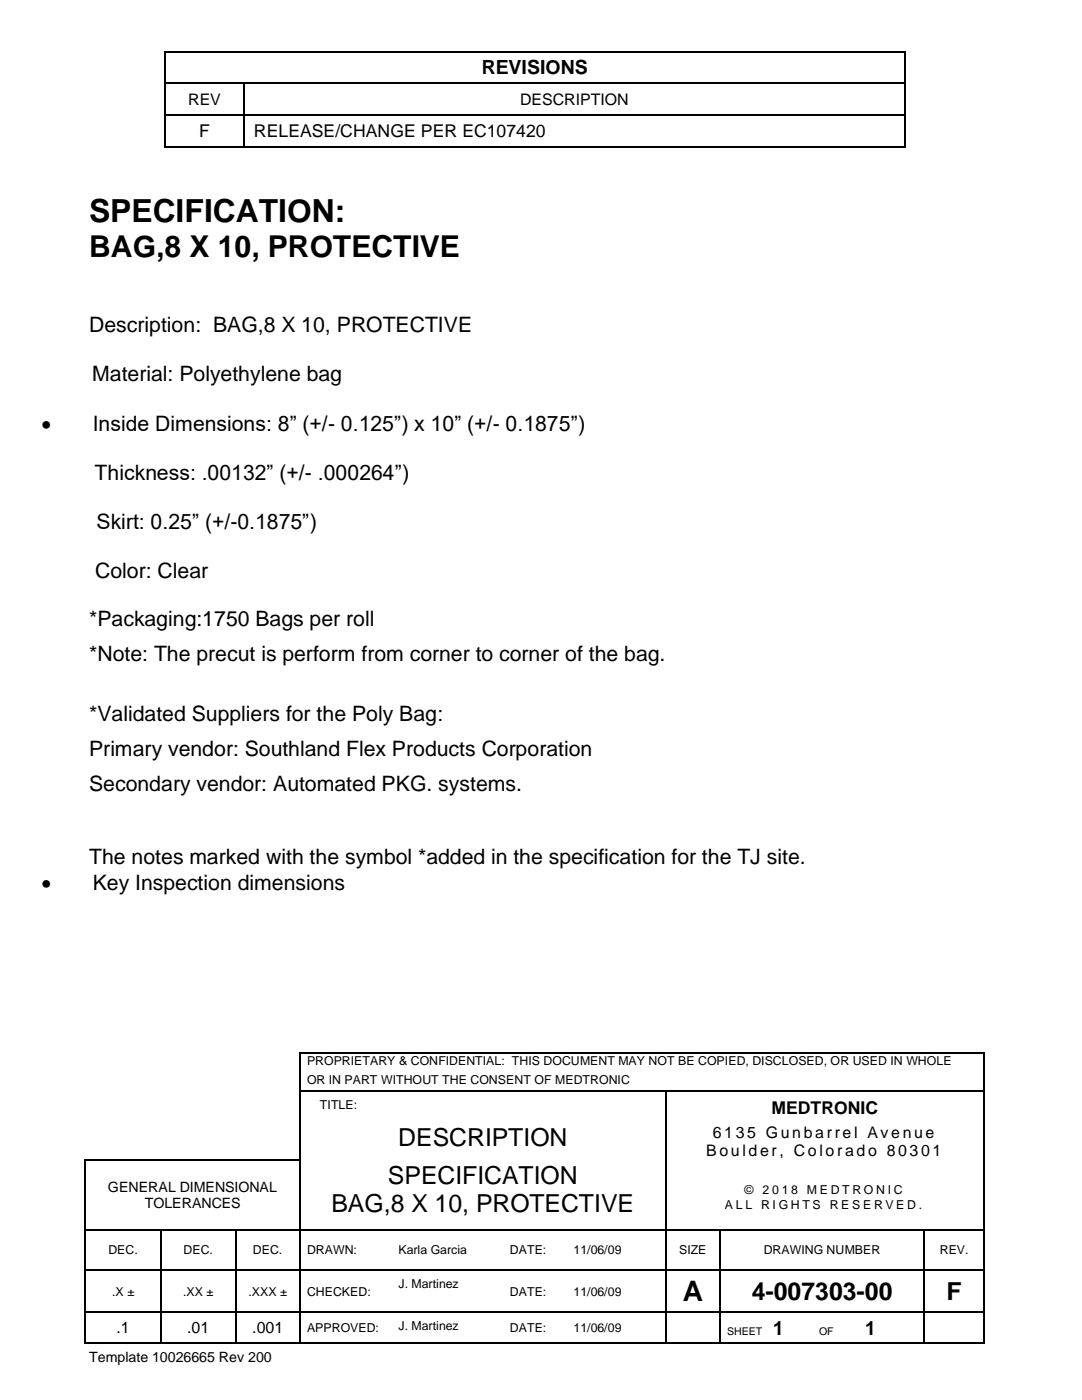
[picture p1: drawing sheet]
<svg xmlns="http://www.w3.org/2000/svg" width="216mm" height="279mm" viewBox="0 0 216 279" stroke-linecap="round" stroke-linejoin="round" font-family="sans-serif">
<defs><g id="words">
<text font-size="6.3" x="17.8" y="44.3">SPECIFICATION:</text>
<text font-size="6" x="17.8" y="51.3">BAG,8 X 10, PROTECTIVE</text>
<text font-size="5.6" x="136.3" y="259.7">A</text>
<g font-size="5">
<text x="79.5" y="228.7">DESCRIPTION</text>
<text x="77.4" y="236.2">SPECIFICATION</text>
<text x="66.1" y="241.9">BAG,8 X 10, PROTECTIVE</text>
<text x="150" y="259.5">4-007303-00</text>
<text x="188.9" y="259.5">F</text>
</g>
<g font-size="4.2">
<text x="17.8" y="66.3">Description: BAG,8 X 10, PROTECTIVE</text>
<text x="18.4" y="76">Material: Polyethylene bag</text>
<text x="8.3" y="86.1">•</text>
<text x="18.5" y="86.1">Inside Dimensions: 8” (+/- 0.125”) x 10” (+/- 0.1875”)</text>
<text x="18.9" y="95.8">Thickness: .00132” (+/- .000264”)</text>
<text x="19.3" y="105.6">Skirt: 0.25” (+/-0.1875”)</text>
<text x="19" y="115.3">Color: Clear</text>
<text x="17.8" y="125">*Packaging:1750 Bags per roll</text>
<text x="17.8" y="132">*Note: The precut is perform from corner to corner of the bag.</text>
<text x="17.8" y="143.9">*Validated Suppliers for the Poly Bag:</text>
<text x="17.8" y="150.9">Primary vendor: Southland Flex Products Corporation</text>
<text x="17.8" y="157.8">Secondary vendor: Automated PKG. systems.</text>
<text x="17.8" y="172.4">The notes marked with the symbol *added in the specification for the TJ site.</text>
<text x="8.3" y="177.6">•</text>
<text x="18.5" y="177.6">Key Inspection dimensions</text>
</g>
<g font-size="3.9">
<text x="96.1" y="14.9">REVISIONS</text>
<text x="154.3" y="266.4">1</text>
<text x="172.6" y="266.4">1</text>
</g>
<g font-size="3.5">
<text x="39.8" y="27.4">F</text>
<text x="50.7" y="27.4">RELEASE/CHANGE PER EC107420</text>
<text x="153.9" y="222.2">MEDTRONIC</text>
</g>
<g font-size="3.2">
<text x="37.6" y="21">REV</text>
<text x="103.8" y="21">DESCRIPTION</text>
<text x="142.2" y="227">61 35 Gun bar rel Ave nue</text>
<text x="140.9" y="230.7">B ould er, C olor ad o 80301</text>
<text x="23.2" y="266.1">.1</text>
<text x="37.3" y="266.1">.01</text>
<text x="50.3" y="266.1">.001</text>
</g>
<g font-size="2.8">
<text x="21.5" y="237.9">GENERAL DIMENSIONAL</text>
<text x="28.9" y="241.1">TOLERANCES</text>
<text x="17.8" y="271.8">Template 10026665 Rev 200</text>
</g>
<g font-size="2.5">
<text x="61.3" y="212.6">PROPRIETARY &amp; CONFIDENTIAL: THIS DOCUMENT MAY NOT BE COPIED, DISCLOSED, OR USED IN WHOLE</text>
<text x="61.3" y="216.3">OR IN PART WITHOUT THE CONSENT OF MEDTRONIC</text>
<text x="63.8" y="221.3">TITLE:</text>
<text x="148.6" y="238.3">©</text>
<text x="152.2" y="238.3">2</text>
<text x="154.1" y="238.3">0 1 8</text>
<text x="161" y="238.3">M E D T R O N I C</text>
<text x="144.6" y="241.4">A L L</text>
<text x="151.9" y="241.4">R I G H T S</text>
<text x="165.6" y="241.4">R E S E R V E D .</text>
<text x="21.6" y="250.4">DEC.</text>
<text x="36.6" y="250.4">DEC.</text>
<text x="50.5" y="250.4">DEC.</text>
<text x="61.3" y="250.4">DRAWN:</text>
<text x="79.5" y="250.4">Karla Garcia</text>
<text x="101.7" y="250.4">DATE:</text>
<text x="114.4" y="250.4">11/06/09</text>
<text x="135.5" y="250.4">SIZE</text>
<text x="152.4" y="250.4">DRAWING NUMBER</text>
<text x="187.5" y="250.4">REV.</text>
<text x="79.5" y="257">J. Martinez</text>
<text x="22.4" y="258.6">.X ±</text>
<text x="36.5" y="258.6">.XX ±</text>
<text x="49.6" y="258.6">.XXX ±</text>
<text x="61.3" y="258.6">CHECKED:</text>
<text x="101.7" y="258.6">DATE:</text>
<text x="114.4" y="258.6">11/06/09</text>
<text x="61.3" y="265.8">APPROVED:</text>
<text x="79.5" y="265.4">J. Martinez</text>
<text x="101.7" y="265.8">DATE:</text>
<text x="114.4" y="265.8">11/06/09</text>
</g>
<g font-size="2.1">
<text x="145.1" y="266.4">SHEET</text>
<text x="163.4" y="266.4">OF</text>
</g>
</g></defs>
<g fill="#000">
<path d="M32.8 10.2h.2v.2h-.2z" fill-rule="evenodd"/>
<path d="M32.8 10.2h.2v.2h-.2z" fill-rule="evenodd"/>
<path d="M32.8 16.5h.2v.3h-.2z" fill-rule="evenodd"/>
<path d="M48.6 16.5h.3v.3h-.3z" fill-rule="evenodd"/>
<path d="M180.4 10.2h.2v.2h-.2z" fill-rule="evenodd"/>
<path d="M180.4 10.2h.2v.2h-.2z" fill-rule="evenodd"/>
<path d="M180.4 16.5h.2v.3h-.2z" fill-rule="evenodd"/>
<path d="M32.8 22.9h.2v.2h-.2z" fill-rule="evenodd"/>
<path d="M32.8 29.2h.2v.3h-.2z" fill-rule="evenodd"/>
<path d="M32.8 29.2h.2v.3h-.2z" fill-rule="evenodd"/>
<path d="M48.6 22.9h.3v.2h-.3z" fill-rule="evenodd"/>
<path d="M48.6 29.2h.3v.3h-.3z" fill-rule="evenodd"/>
<path d="M180.4 22.9h.2v.2h-.2z" fill-rule="evenodd"/>
<path d="M180.4 29.2h.2v.3h-.2z" fill-rule="evenodd"/>
<path d="M180.4 29.2h.2v.3h-.2z" fill-rule="evenodd"/>
<path d="M59.7 210h.3v.3h-.3z" fill-rule="evenodd"/>
<path d="M59.7 210h.3v.3h-.3z" fill-rule="evenodd"/>
<path d="M59.7 217.6h.3v.3h-.3z" fill-rule="evenodd"/>
<path d="M75.3 217.6h.2v.3h-.2z" fill-rule="evenodd"/>
<path d="M132.8 217.6h.2v.3h-.2z" fill-rule="evenodd"/>
<path d="M196.3 210h.2v.3h-.2z" fill-rule="evenodd"/>
<path d="M196.3 210h.2v.3h-.2z" fill-rule="evenodd"/>
<path d="M196.3 217.6h.2v.3h-.2z" fill-rule="evenodd"/>
<path d="M16.8 231.3h.3v.3h-.3z" fill-rule="evenodd"/>
<path d="M16.8 231.3h.3v.3h-.3z" fill-rule="evenodd"/>
<path d="M17.1 231.3h.3v.3h-.3z" fill-rule="evenodd"/>
<path d="M32.2 231.3h.2v.3h-.2z" fill-rule="evenodd"/>
<path d="M59.7 231.3h.3v.3h-.3z" fill-rule="evenodd"/>
<path d="M132.8 231.3h.2v.3h-.2z" fill-rule="evenodd"/>
<path d="M196.3 231.3h.2v.3h-.2z" fill-rule="evenodd"/>
<path d="M16.8 245.3h.3v.3h-.3z" fill-rule="evenodd"/>
<path d="M16.8 253.3h.3v.3h-.3z" fill-rule="evenodd"/>
<path d="M32.1 245.3h.2v.3h-.2z" fill-rule="evenodd"/>
<path d="M32.1 253.3h.2v.3h-.2z" fill-rule="evenodd"/>
<path d="M46.9 245.3h.2v.3h-.2z" fill-rule="evenodd"/>
<path d="M46.9 253.3h.2v.3h-.2z" fill-rule="evenodd"/>
<path d="M59.7 245.3h.3v.3h-.3z" fill-rule="evenodd"/>
<path d="M59.7 253.3h.3v.3h-.3z" fill-rule="evenodd"/>
<path d="M78.1 245.3h.3v.3h-.3z" fill-rule="evenodd"/>
<path d="M78.1 253.3h.3v.3h-.3z" fill-rule="evenodd"/>
<path d="M100.3 245.3h.3v.3h-.3z" fill-rule="evenodd"/>
<path d="M100.3 253.3h.3v.3h-.3z" fill-rule="evenodd"/>
<path d="M113 245.3h.3v.3h-.3z" fill-rule="evenodd"/>
<path d="M113 253.3h.3v.3h-.3z" fill-rule="evenodd"/>
<path d="M132.8 245.3h.2v.3h-.2z" fill-rule="evenodd"/>
<path d="M132.8 253.3h.2v.3h-.2z" fill-rule="evenodd"/>
<path d="M143.6 245.3h.2v.3h-.2z" fill-rule="evenodd"/>
<path d="M143.6 253.3h.2v.3h-.2z" fill-rule="evenodd"/>
<path d="M184.3 245.3h.3v.3h-.3z" fill-rule="evenodd"/>
<path d="M184.3 253.3h.3v.3h-.3z" fill-rule="evenodd"/>
<path d="M196.3 245.3h.2v.3h-.2z" fill-rule="evenodd"/>
<path d="M196.3 253.3h.2v.3h-.2z" fill-rule="evenodd"/>
<path d="M16.8 261.8h.3v.2h-.3z" fill-rule="evenodd"/>
<path d="M16.8 267.8h.3v.3h-.3z" fill-rule="evenodd"/>
<path d="M16.8 267.8h.3v.3h-.3z" fill-rule="evenodd"/>
<path d="M32.1 261.8h.2v.2h-.2z" fill-rule="evenodd"/>
<path d="M32.1 267.8h.2v.3h-.2z" fill-rule="evenodd"/>
<path d="M46.9 261.8h.2v.2h-.2z" fill-rule="evenodd"/>
<path d="M46.9 267.8h.2v.3h-.2z" fill-rule="evenodd"/>
<path d="M59.7 261.8h.3v.2h-.3z" fill-rule="evenodd"/>
<path d="M59.7 267.8h.3v.3h-.3z" fill-rule="evenodd"/>
<path d="M77.9 267.8h.2v.3h-.2z" fill-rule="evenodd"/>
<path d="M78.1 261.8h.3v.2h-.3z" fill-rule="evenodd"/>
<path d="M100.1 267.8h.2v.3h-.2z" fill-rule="evenodd"/>
<path d="M100.3 261.8h.3v.2h-.3z" fill-rule="evenodd"/>
<path d="M112.8 267.8h.2v.3h-.2z" fill-rule="evenodd"/>
<path d="M113 261.8h.3v.2h-.3z" fill-rule="evenodd"/>
<path d="M132.8 261.8h.2v.2h-.2z" fill-rule="evenodd"/>
<path d="M132.8 267.8h.2v.3h-.2z" fill-rule="evenodd"/>
<path d="M143.6 261.8h.2v.2h-.2z" fill-rule="evenodd"/>
<path d="M143.6 267.8h.2v.3h-.2z" fill-rule="evenodd"/>
<path d="M184.3 261.8h.3v.2h-.3z" fill-rule="evenodd"/>
<path d="M184.3 267.8h.3v.3h-.3z" fill-rule="evenodd"/>
<path d="M196.3 261.8h.2v.2h-.2z" fill-rule="evenodd"/>
<path d="M196.3 267.8h.2v.3h-.2z" fill-rule="evenodd"/>
<path d="M196.3 267.8h.2v.3h-.2z" fill-rule="evenodd"/>
</g>
<g fill="none" stroke="#000" stroke-width=".25">
<path d="M32.9 10.4v6.1M32.9 16.8v6.1M33 10.3h147.4M33 16.6h15.6M48.8 16.8v6.1M48.9 16.6h131.5M180.5 10.4v6.1M180.5 16.8v6.1M32.9 23.1v6.1M33 23h15.6M33 29.3h15.6M48.8 23.1v6.1"/>
<path d="M48.9 23h131.5M48.9 29.3h131.5M180.5 23.1v6.1M59.9 210.3v7.3M59.9 217.9v13.4M60 210.2h136.3M60 217.8h15.3M75.5 217.8h57.3M132.9 217.9v13.4M133 217.8h63.3M196.4 210.3v7.3M196.4 217.9v13.4"/>
<path d="M17 231.6v13.7M17.4 231.5h14.8M32.4 231.5h27.3M59.9 231.6v13.7M132.9 231.6v13.7M196.4 231.6v13.7M17 245.6v7.7M17 253.6v8.2M17.1 245.4h15M17.1 253.4h15M32.2 245.6v7.7M32.2 253.6v8.2"/>
<path d="M32.3 245.4h14.6M32.3 253.4h14.6M47 245.6v7.7M47 253.6v8.2M47.1 245.4h12.6M47.1 253.4h12.6M59.9 245.6v7.7M59.9 253.6v8.2M60 245.4h18.1M60 253.4h18.1M78.4 245.4h21.9M78.4 253.4h21.9"/>
<path d="M100.6 245.4h12.4M100.6 253.4h12.4M113.3 245.4h19.5M113.3 253.4h19.5M132.9 245.6v7.7M132.9 253.6v8.2M133 245.4h10.6M133 253.4h10.6M143.7 245.6v7.7M143.7 253.6v8.2M143.8 245.4h40.5M143.8 253.4h40.5"/>
<path d="M184.4 245.6v7.7M184.4 253.6v8.2M184.6 245.4h11.7M184.6 253.4h11.7M196.4 245.6v7.7M196.4 253.6v8.2M17 262v5.8M17.1 261.9h15M17.1 268h15M32.2 262v5.8M32.3 261.9h14.6M32.3 268h14.6"/>
<path d="M47 262v5.8M47.1 261.9h12.6M47.1 268h12.6M59.9 262v5.8M60 261.9h18.1M60 268h72.8M78.4 261.9h21.9M100.6 261.9h12.4M113.3 261.9h19.5M132.9 262v5.8M133 261.9h10.6M133 268h10.6"/>
<path d="M143.7 262v5.8M143.8 261.9h40.5M143.8 268h40.5M184.4 262v5.8M184.6 261.9h11.7M184.6 268h11.7M196.4 262v5.8"/>
</g>
<use href="#words"/>
</svg>
